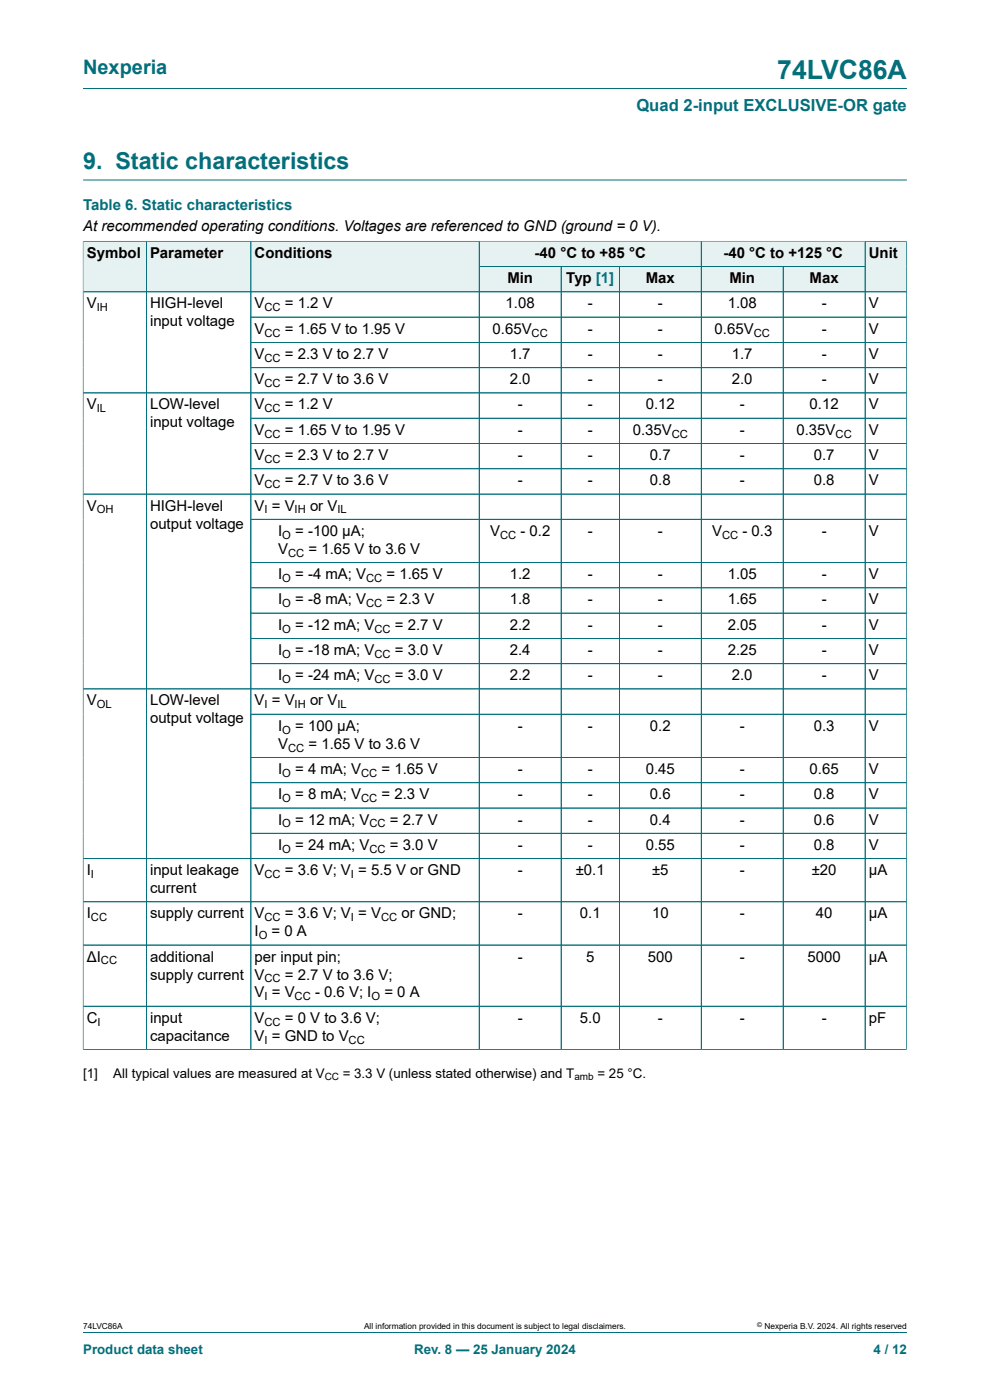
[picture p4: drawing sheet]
<svg xmlns="http://www.w3.org/2000/svg" width="210mm" height="297mm" viewBox="0 0 210 297" stroke-linecap="round" stroke-linejoin="round" font-family="sans-serif">
<defs><g id="words">
<text font-size="5.6" fill="#036f7b" x="164.9" y="16.8">74LVC86A</text>
<text font-size="4.9" fill="#036f7b" x="17.6" y="35.9">9. Static characteristics</text>
<text font-size="4.2" fill="#036f7b" x="17.6" y="15.6">Nexperia</text>
<text font-size="3.5" fill="#036f7b" x="135" y="23.7">Quad 2-input EXCLUSIVE-OR gate</text>
<text font-size="3.2" fill="#036f7b" x="17.6" y="44.5">Table 6. Static characteristics</text>
<g font-size="3.2">
<text x="17.6" y="49.1">At recommended operating conditions. Voltages are referenced to GND (ground = 0 V).</text>
<text x="18.4" y="54.7">Symbol</text>
<text x="31.8" y="54.7">Parameter</text>
<text x="54" y="54.7">Conditions</text>
<text x="113.4" y="54.7">-40 °C to +85 °C</text>
<text x="153.5" y="54.7">-40 °C to +125 °C</text>
<text x="184.3" y="54.7">Unit</text>
<text x="18.4" y="65.4">V</text>
<text x="31.8" y="65.4">HIGH-level</text>
<text x="54" y="65.4">V</text>
<text x="60.4" y="65.4">= 1.2 V</text>
<text x="107.3" y="65.4">1.08</text>
<text x="107.6" y="60.1">Min</text>
<text x="120.1" y="60.1">Typ [1]</text>
<text x="124.7" y="65.4">-</text>
<text x="137" y="60.1">Max</text>
<text x="139.5" y="65.4">-</text>
<text x="154.4" y="65.4">1.08</text>
<text x="154.7" y="60.1">Min</text>
<text x="171.7" y="60.1">Max</text>
<text x="174.3" y="65.4">-</text>
<text x="184.3" y="65.4">V</text>
<text x="31.8" y="69.2">input voltage</text>
<text x="54" y="70.8">V</text>
<text x="60.4" y="70.8">= 1.65 V to 1.95 V</text>
<text x="104.5" y="70.8">0.65V</text>
<text x="124.7" y="70.8">-</text>
<text x="139.5" y="70.8">-</text>
<text x="151.6" y="70.8">0.65V</text>
<text x="174.3" y="70.8">-</text>
<text x="184.3" y="70.8">V</text>
<text x="54" y="76.1">V</text>
<text x="60.4" y="76.1">= 2.3 V to 2.7 V</text>
<text x="108.1" y="76.1">1.7</text>
<text x="124.7" y="76.1">-</text>
<text x="139.5" y="76.1">-</text>
<text x="155.2" y="76.1">1.7</text>
<text x="174.3" y="76.1">-</text>
<text x="184.3" y="76.1">V</text>
<text x="54" y="81.5">V</text>
<text x="60.4" y="81.5">= 2.7 V to 3.6 V</text>
<text x="108.1" y="81.5">2.0</text>
<text x="124.7" y="81.5">-</text>
<text x="139.5" y="81.5">-</text>
<text x="155.2" y="81.5">2.0</text>
<text x="174.3" y="81.5">-</text>
<text x="184.3" y="81.5">V</text>
<text x="18.4" y="86.9">V</text>
<text x="31.8" y="86.9">LOW-level</text>
<text x="54" y="86.9">V</text>
<text x="60.4" y="86.9">= 1.2 V</text>
<text x="109.8" y="86.9">-</text>
<text x="124.7" y="86.9">-</text>
<text x="137" y="86.9">0.12</text>
<text x="156.9" y="86.9">-</text>
<text x="171.7" y="86.9">0.12</text>
<text x="184.3" y="86.9">V</text>
<text x="31.8" y="90.7">input voltage</text>
<text x="54" y="92.2">V</text>
<text x="60.4" y="92.2">= 1.65 V to 1.95 V</text>
<text x="109.8" y="92.2">-</text>
<text x="124.7" y="92.2">-</text>
<text x="134.2" y="92.2">0.35V</text>
<text x="156.9" y="92.2">-</text>
<text x="169" y="92.2">0.35V</text>
<text x="184.3" y="92.2">V</text>
<text x="54" y="97.6">V</text>
<text x="60.4" y="97.6">= 2.3 V to 2.7 V</text>
<text x="109.8" y="97.6">-</text>
<text x="124.7" y="97.6">-</text>
<text x="137.9" y="97.6">0.7</text>
<text x="156.9" y="97.6">-</text>
<text x="172.6" y="97.6">0.7</text>
<text x="184.3" y="97.6">V</text>
<text x="54" y="103">V</text>
<text x="60.4" y="103">= 2.7 V to 3.6 V</text>
<text x="109.8" y="103">-</text>
<text x="124.7" y="103">-</text>
<text x="137.9" y="103">0.8</text>
<text x="156.9" y="103">-</text>
<text x="172.6" y="103">0.8</text>
<text x="184.3" y="103">V</text>
<text x="18.4" y="108.3">V</text>
<text x="31.8" y="108.3">HIGH-level</text>
<text x="31.8" y="112.1">output voltage</text>
<text x="54" y="108.3">V = V</text>
<text x="59" y="113.7">I</text>
<text x="62.6" y="113.7">= -100 μA;</text>
<text x="65.8" y="108.3">or V</text>
<text x="104" y="113.7">V</text>
<text x="110.4" y="113.7">- 0.2</text>
<text x="124.7" y="113.7">-</text>
<text x="139.5" y="113.7">-</text>
<text x="151.1" y="113.7">V</text>
<text x="157.5" y="113.7">- 0.3</text>
<text x="174.3" y="113.7">-</text>
<text x="184.3" y="113.7">V</text>
<text x="59" y="117.5">V</text>
<text x="65.4" y="117.5">= 1.65 V to 3.6 V</text>
<text x="59" y="122.8">I</text>
<text x="62.6" y="122.8">= -4 mA; V</text>
<text x="82" y="122.8">= 1.65 V</text>
<text x="108.1" y="122.8">1.2</text>
<text x="124.7" y="122.8">-</text>
<text x="139.5" y="122.8">-</text>
<text x="154.4" y="122.8">1.05</text>
<text x="174.3" y="122.8">-</text>
<text x="184.3" y="122.8">V</text>
<text x="59" y="128.2">I</text>
<text x="62.6" y="128.2">= -8 mA; V</text>
<text x="82" y="128.2">= 2.3 V</text>
<text x="108.1" y="128.2">1.8</text>
<text x="124.7" y="128.2">-</text>
<text x="139.5" y="128.2">-</text>
<text x="154.4" y="128.2">1.65</text>
<text x="174.3" y="128.2">-</text>
<text x="184.3" y="128.2">V</text>
<text x="59" y="133.6">I</text>
<text x="62.6" y="133.6">= -12 mA; V</text>
<text x="83.8" y="133.6">= 2.7 V</text>
<text x="108.1" y="133.6">2.2</text>
<text x="124.7" y="133.6">-</text>
<text x="139.5" y="133.6">-</text>
<text x="154.4" y="133.6">2.05</text>
<text x="174.3" y="133.6">-</text>
<text x="184.3" y="133.6">V</text>
<text x="59" y="138.9">I</text>
<text x="62.6" y="138.9">= -18 mA; V</text>
<text x="83.8" y="138.9">= 3.0 V</text>
<text x="108.1" y="138.9">2.4</text>
<text x="124.7" y="138.9">-</text>
<text x="139.5" y="138.9">-</text>
<text x="154.4" y="138.9">2.25</text>
<text x="174.3" y="138.9">-</text>
<text x="184.3" y="138.9">V</text>
<text x="18.4" y="149.7">V</text>
<text x="31.8" y="149.7">LOW-level</text>
<text x="54" y="149.7">V = V</text>
<text x="59" y="144.3">I</text>
<text x="62.6" y="144.3">= -24 mA; V</text>
<text x="65.8" y="149.7">or V</text>
<text x="83.8" y="144.3">= 3.0 V</text>
<text x="108.1" y="144.3">2.2</text>
<text x="124.7" y="144.3">-</text>
<text x="139.5" y="144.3">-</text>
<text x="155.2" y="144.3">2.0</text>
<text x="174.3" y="144.3">-</text>
<text x="184.3" y="144.3">V</text>
<text x="31.8" y="153.5">output voltage</text>
<text x="59" y="155">I</text>
<text x="62.6" y="155">= 100 μA;</text>
<text x="109.8" y="155">-</text>
<text x="124.7" y="155">-</text>
<text x="137.9" y="155">0.2</text>
<text x="156.9" y="155">-</text>
<text x="172.6" y="155">0.3</text>
<text x="184.3" y="155">V</text>
<text x="59" y="158.8">V</text>
<text x="65.4" y="158.8">= 1.65 V to 3.6 V</text>
<text x="59" y="164.2">I</text>
<text x="62.6" y="164.2">= 4 mA; V</text>
<text x="80.9" y="164.2">= 1.65 V</text>
<text x="109.8" y="164.2">-</text>
<text x="124.7" y="164.2">-</text>
<text x="137" y="164.2">0.45</text>
<text x="156.9" y="164.2">-</text>
<text x="171.7" y="164.2">0.65</text>
<text x="184.3" y="164.2">V</text>
<text x="59" y="169.6">I</text>
<text x="62.6" y="169.6">= 8 mA; V</text>
<text x="80.9" y="169.6">= 2.3 V</text>
<text x="109.8" y="169.6">-</text>
<text x="124.7" y="169.6">-</text>
<text x="137.9" y="169.6">0.6</text>
<text x="156.9" y="169.6">-</text>
<text x="172.6" y="169.6">0.8</text>
<text x="184.3" y="169.6">V</text>
<text x="59" y="174.9">I</text>
<text x="62.6" y="174.9">= 12 mA; V</text>
<text x="82.7" y="174.9">= 2.7 V</text>
<text x="109.8" y="174.9">-</text>
<text x="124.7" y="174.9">-</text>
<text x="137.9" y="174.9">0.4</text>
<text x="156.9" y="174.9">-</text>
<text x="172.6" y="174.9">0.6</text>
<text x="184.3" y="174.9">V</text>
<text x="18.4" y="185.6">I</text>
<text x="31.8" y="185.6">input leakage</text>
<text x="54" y="185.6">V</text>
<text x="59" y="180.3">I</text>
<text x="60.4" y="185.6">= 3.6 V; V = 5.5 V or GND</text>
<text x="62.6" y="180.3">= 24 mA; V</text>
<text x="82.7" y="180.3">= 3.0 V</text>
<text x="109.8" y="180.3">-</text>
<text x="109.8" y="185.6">-</text>
<text x="122.1" y="185.6">±0.1</text>
<text x="124.7" y="180.3">-</text>
<text x="137" y="180.3">0.55</text>
<text x="138.3" y="185.6">±5</text>
<text x="156.9" y="180.3">-</text>
<text x="156.9" y="185.6">-</text>
<text x="172.2" y="185.6">±20</text>
<text x="172.6" y="180.3">0.8</text>
<text x="184.3" y="180.3">V</text>
<text x="184.3" y="185.6">μA</text>
<text x="31.8" y="189.5">current</text>
<text x="18.4" y="194.8">I</text>
<text x="31.8" y="194.8">supply current</text>
<text x="54" y="194.8">V</text>
<text x="60.4" y="194.8">= 3.6 V; V = V</text>
<text x="85.1" y="194.8">or GND;</text>
<text x="109.8" y="194.8">-</text>
<text x="123" y="194.8">0.1</text>
<text x="138.3" y="194.8">10</text>
<text x="156.9" y="194.8">-</text>
<text x="173.1" y="194.8">40</text>
<text x="184.3" y="194.8">μA</text>
<text x="18.4" y="204">ΔI</text>
<text x="31.8" y="204">additional</text>
<text x="54" y="198.6">I</text>
<text x="54" y="204">per input pin;</text>
<text x="57.6" y="198.6">= 0 A</text>
<text x="109.8" y="204">-</text>
<text x="124.3" y="204">5</text>
<text x="137.4" y="204">500</text>
<text x="156.9" y="204">-</text>
<text x="171.3" y="204">5000</text>
<text x="184.3" y="204">μA</text>
<text x="31.8" y="207.8">supply current</text>
<text x="54" y="207.8">V</text>
<text x="60.4" y="207.8">= 2.7 V to 3.6 V;</text>
<text x="54" y="211.6">V = V</text>
<text x="66.8" y="211.6">- 0.6 V; I</text>
<text x="81.5" y="211.6">= 0 A</text>
<text x="18.4" y="217">C</text>
<text x="31.8" y="217">input</text>
<text x="31.8" y="220.8">capacitance</text>
<text x="54" y="217">V</text>
<text x="54" y="220.8">V = GND to V</text>
<text x="60.4" y="217">= 0 V to 3.6 V;</text>
<text x="109.8" y="217">-</text>
<text x="123" y="217">5.0</text>
<text x="139.5" y="217">-</text>
<text x="156.9" y="217">-</text>
<text x="174.3" y="217">-</text>
<text x="184.3" y="217">pF</text>
</g>
<g font-size="2.8">
<text x="17.6" y="228.6">[1]</text>
<text x="24" y="228.6">All typical values are measured at V</text>
<text x="72.7" y="228.6">= 3.3 V (unless stated otherwise) and T</text>
<text x="126.7" y="228.6">= 25 °C.</text>
</g>
<g font-size="2.8" fill="#036f7b">
<text x="17.6" y="287.2">Product data sheet</text>
<text x="87.9" y="287.2">Rev. 8 — 25 January 2024</text>
<text x="185.3" y="287.2">4 / 12</text>
</g>
<g font-size="2.4">
<text x="20.5" y="66">IH</text>
<text x="56.1" y="66">CC</text>
<text x="56.1" y="71.4">CC</text>
<text x="112.8" y="71.4">CC</text>
<text x="159.9" y="71.4">CC</text>
<text x="56.1" y="76.8">CC</text>
<text x="56.1" y="82.1">CC</text>
<text x="20.5" y="87.5">IL</text>
<text x="56.1" y="87.5">CC</text>
<text x="56.1" y="92.8">CC</text>
<text x="142.5" y="92.8">CC</text>
<text x="177.2" y="92.8">CC</text>
<text x="56.1" y="98.2">CC</text>
<text x="56.1" y="103.6">CC</text>
<text x="20.5" y="108.9">OH</text>
<text x="56.1" y="108.9">I</text>
<text x="62.5" y="108.9">IH</text>
<text x="71.6" y="108.9">IL</text>
<text x="59.9" y="114.3">O</text>
<text x="61.1" y="118.1">CC</text>
<text x="106.1" y="114.3">CC</text>
<text x="153.2" y="114.3">CC</text>
<text x="59.9" y="123.5">O</text>
<text x="77.7" y="123.5">CC</text>
<text x="59.9" y="128.8">O</text>
<text x="77.7" y="128.8">CC</text>
<text x="59.9" y="134.2">O</text>
<text x="79.4" y="134.2">CC</text>
<text x="59.9" y="139.6">O</text>
<text x="79.4" y="139.6">CC</text>
<text x="59.9" y="144.9">O</text>
<text x="79.4" y="144.9">CC</text>
<text x="20.5" y="150.3">OL</text>
<text x="56.1" y="150.3">I</text>
<text x="59.9" y="155.6">O</text>
<text x="62.5" y="150.3">IH</text>
<text x="71.6" y="150.3">IL</text>
<text x="61.1" y="159.4">CC</text>
<text x="59.9" y="164.8">O</text>
<text x="76.6" y="164.8">CC</text>
<text x="59.9" y="170.2">O</text>
<text x="76.6" y="170.2">CC</text>
<text x="59.9" y="175.5">O</text>
<text x="78.4" y="175.5">CC</text>
<text x="59.9" y="180.9">O</text>
<text x="78.4" y="180.9">CC</text>
<text x="19.3" y="186.3">I</text>
<text x="56.1" y="186.3">CC</text>
<text x="74.4" y="186.3">I</text>
<text x="19.3" y="195.4">CC</text>
<text x="56.1" y="195.4">CC</text>
<text x="74.4" y="195.4">I</text>
<text x="80.8" y="195.4">CC</text>
<text x="54.9" y="199.2">O</text>
<text x="21.4" y="204.6">CC</text>
<text x="56.1" y="208.4">CC</text>
<text x="56.1" y="212.2">I</text>
<text x="62.5" y="212.2">CC</text>
<text x="78.8" y="212.2">O</text>
<text x="20.7" y="217.6">I</text>
<text x="56.1" y="217.6">CC</text>
<text x="56.1" y="221.4">I</text>
<text x="74" y="221.4">CC</text>
</g>
<g font-size="2.1">
<text x="68.9" y="229.1">CC</text>
<text x="121.8" y="229.1">amb</text>
</g>
<g font-size="1.8">
<text x="17.6" y="282">74LVC86A</text>
<text x="77.2" y="282">All information provided in this document is subject to legal disclaimers.</text>
<text x="162.2" y="282">Nexperia B.V. 2024. All rights reserved</text>
</g>
<text font-size="1.4" x="160.6" y="281.6">©</text>
</g></defs>
<path d="M17.6 18.8h174.8M17.6 38.2h174.8M101.7 51.2h47.1v5.4h-47.1z" fill="none" stroke="#036f7b" stroke-width=".21"/>
<path d="M101.7 51.3h47v5.2h-47z" fill="#e6f1f2"/>
<path d="M148.8 51.2h34.7v5.4h-34.7z" fill="none" stroke="#036f7b" stroke-width=".21"/>
<path d="M148.8 51.3h34.6v5.2h-34.6z" fill="#e6f1f2"/>
<path d="M17.6 51.1v10.8h13.4v-10.7h-13.4" fill="none" stroke="#036f7b" stroke-width=".21"/>
<path d="M17.7 51.3h13.3v10.5h-13.3z" fill="#e6f1f2"/>
<path d="M31 51.2h22.2v10.7h-22.2z" fill="none" stroke="#036f7b" stroke-width=".21"/>
<path d="M31.1 51.3h22.1v10.5h-22.1z" fill="#e6f1f2"/>
<path d="M53.2 51.2h48.5v10.7h-48.5z" fill="none" stroke="#036f7b" stroke-width=".21"/>
<g fill="#e6f1f2">
<path d="M53.3 51.3h48.3v10.5h-48.3z"/>
<path d="M101.7 56.6h17.3v5.2h-17.3z"/>
</g>
<path d="M101.7 56.6h17.3v5.3h-17.3z" fill="none" stroke="#036f7b" stroke-width=".21"/>
<path d="M119.1 56.6h12.2v5.2h-12.2z" fill="#e6f1f2"/>
<path d="M119 56.6h12.4v5.3h-12.4z" fill="none" stroke="#036f7b" stroke-width=".21"/>
<path d="M131.5 56.6h17.2v5.2h-17.2z" fill="#e6f1f2"/>
<path d="M131.4 56.6h17.4v5.3h-17.4z" fill="none" stroke="#036f7b" stroke-width=".21"/>
<path d="M148.8 56.6h17.3v5.2h-17.3z" fill="#e6f1f2"/>
<path d="M148.8 56.6h17.3v5.3h-17.3z" fill="none" stroke="#036f7b" stroke-width=".21"/>
<path d="M166.2 56.6h17.2v5.2h-17.2z" fill="#e6f1f2"/>
<path d="M192.3 51.1v10.8h-26.2v-5.3h17.4M192.4 51.2h-8.9v10.7" fill="none" stroke="#036f7b" stroke-width=".21"/>
<path d="M183.6 51.3h8.7v10.5h-8.7z" fill="#e6f1f2"/>
<g fill="none" stroke="#036f7b" stroke-width=".21">
<path d="M17.6 51.3v171.4M17.7 51.2h174.6M31 51.3v171.3M53.2 51.3v171.3M101.7 51.3v171.3M101.7 56.6h81.7M119 56.6v166M131.4 56.6v166M148.8 51.3v171.3M166.1 56.6v166M183.5 51.3v171.3M192.3 51.3v171.4"/>
<path d="M17.6 61.9h174.7M53.2 67.3h139.1M53.2 72.6h139.1M53.2 78h139.1M53.2 88.7h139.1M53.2 94.1h139.1M53.2 99.4h139.1M192.3 83.4h-174.7M17.6 104.8h174.7M53.2 110.2h139.1M53.2 119.3h139.1M53.2 124.7h139.1"/>
<path d="M53.2 130.1h139.1M53.2 135.4h139.1M53.2 140.8h139.1M53.2 151.5h139.1M192.3 146.2h-174.7M53.2 160.7h139.1M53.2 166.1h139.1M53.2 171.4h139.1M53.2 176.8h139.1M17.6 191.3h174.7M192.3 182.1h-174.7M17.6 200.5h174.7"/>
<path d="M192.3 213.5h-174.7M17.6 222.6h174.8M17.6 282.6h174.8"/>
</g>
<use href="#words"/>
</svg>
